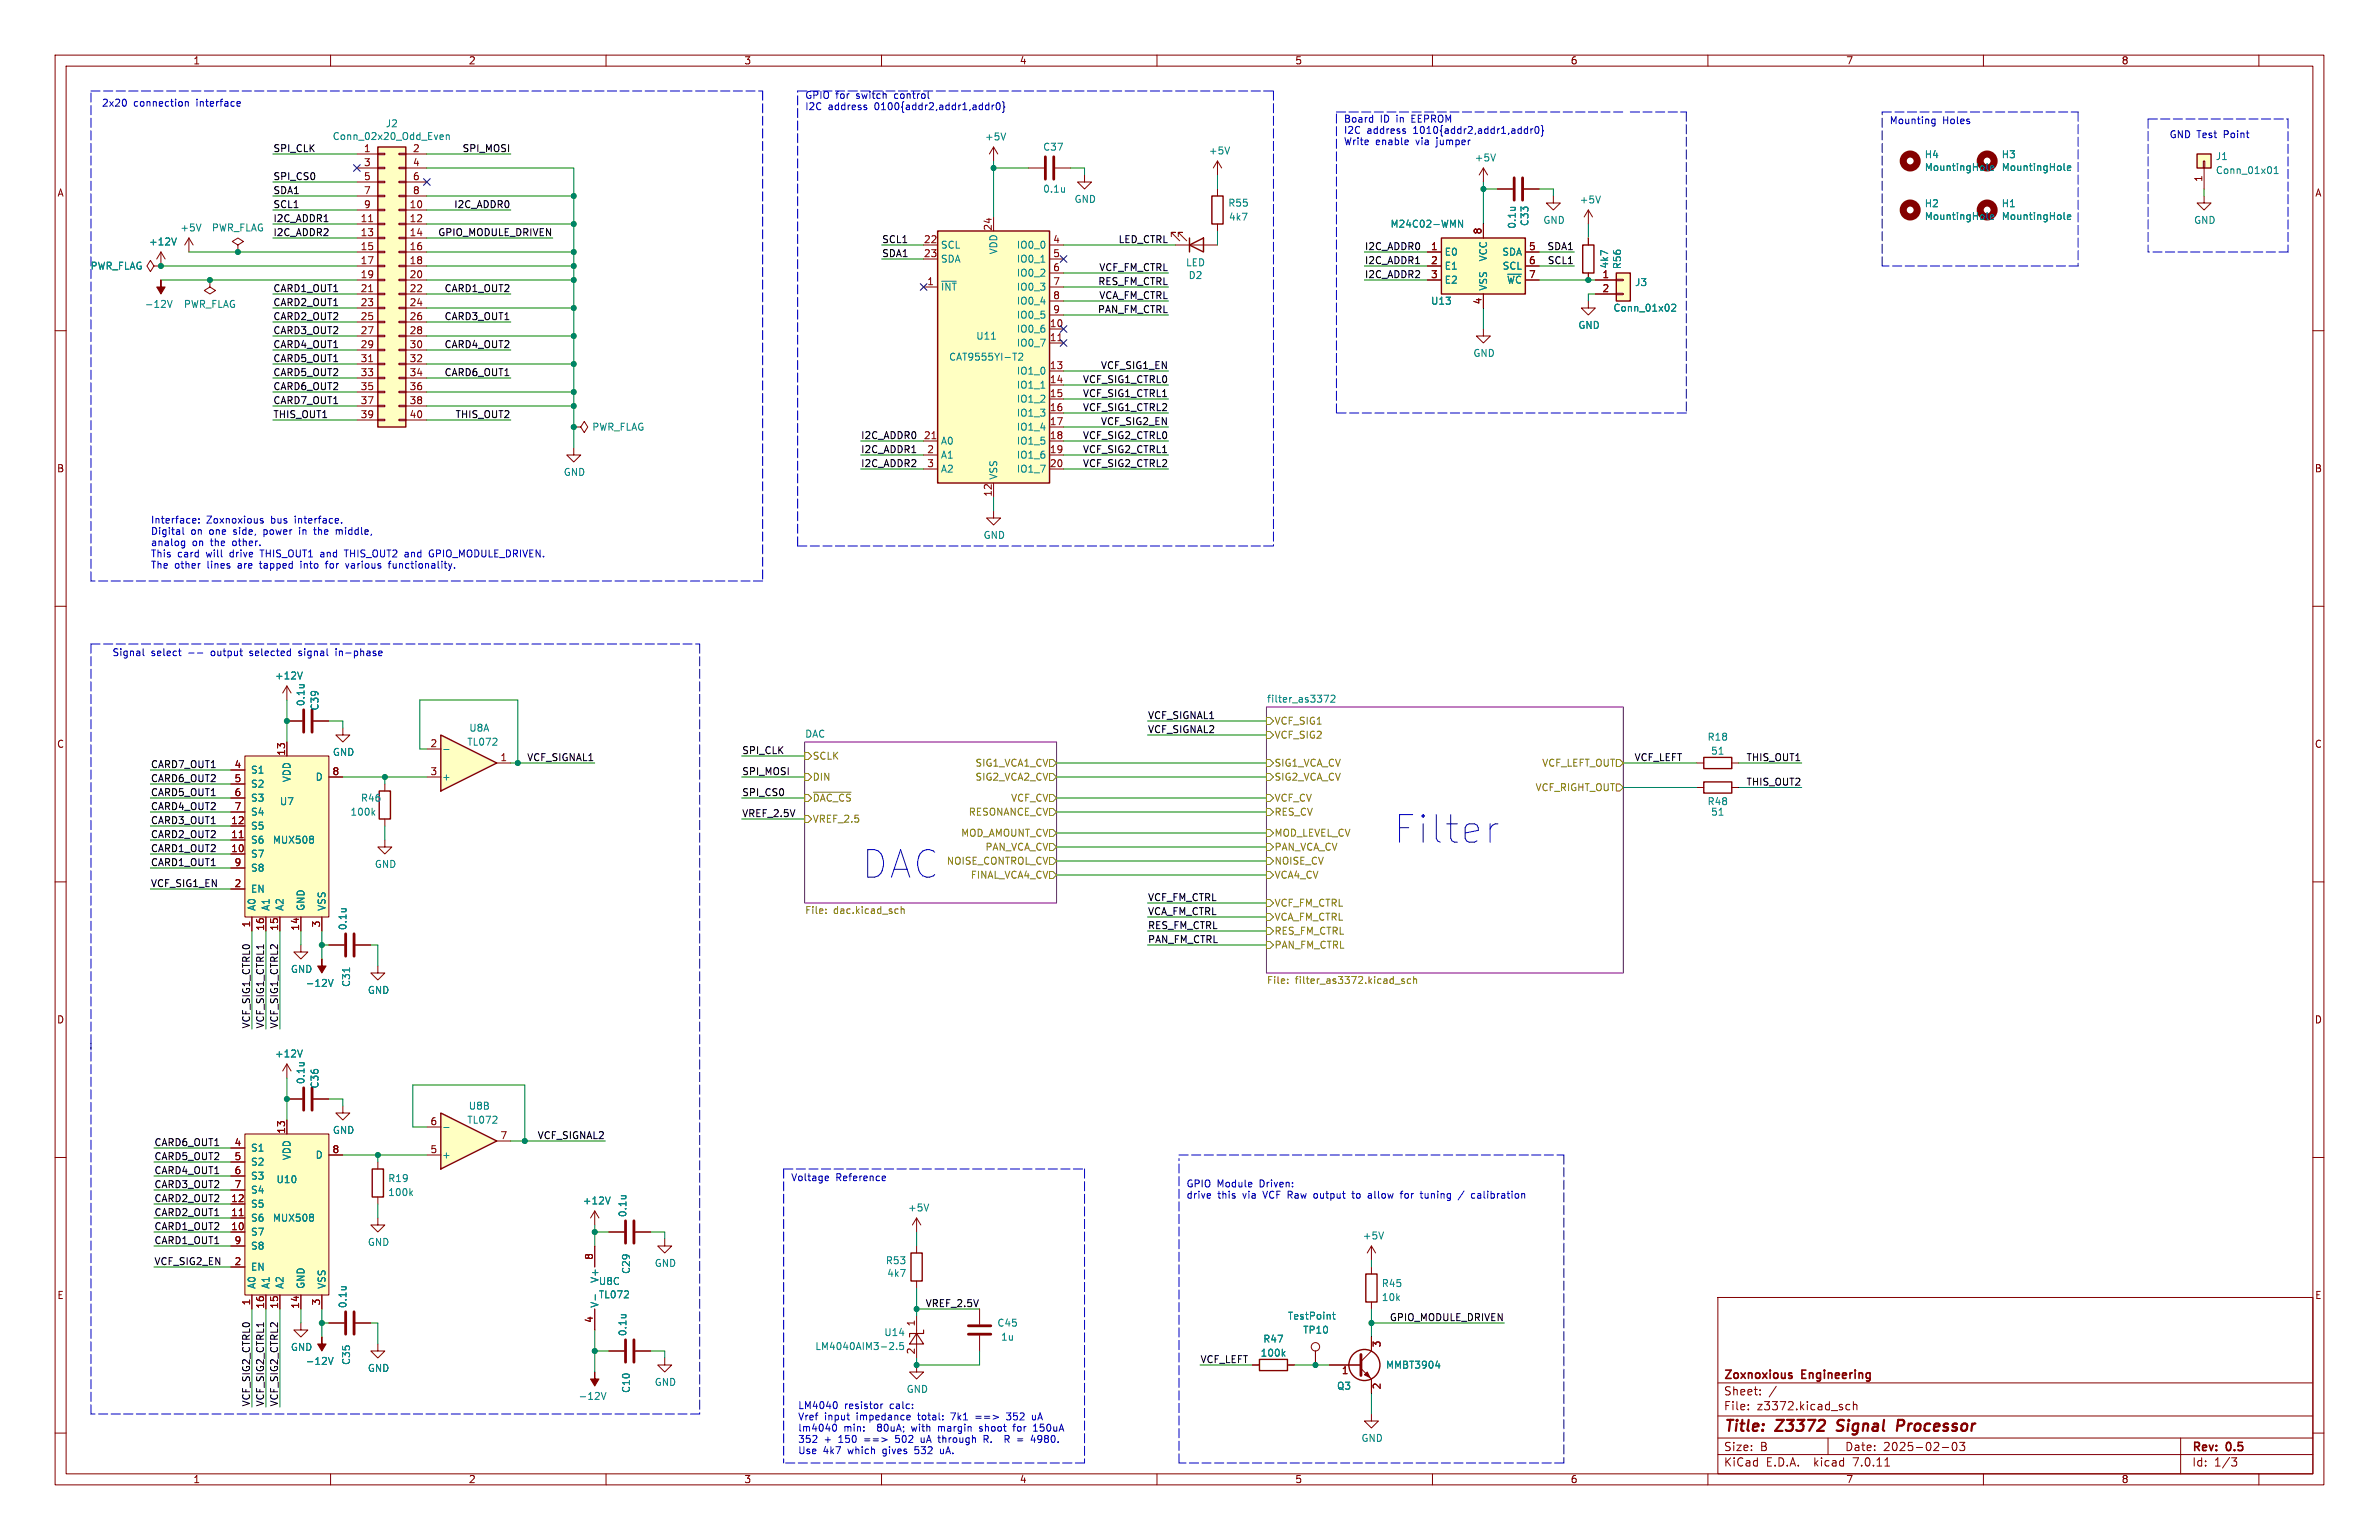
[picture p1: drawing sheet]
<svg xmlns="http://www.w3.org/2000/svg" width="432mm" height="279mm" viewBox="0 0 432 279" stroke-linecap="round" stroke-linejoin="round" font-family="sans-serif">
<defs><g id="words">
<g font-size="7" fill="#0000c2">
<text x="252.7" y="153.4">Filter</text>
<text x="156.2" y="159.8">DAC</text>
</g>
<g font-size="2.8" fill="#840000">
<text x="312.8" y="260.3">Title:</text>
<text x="322.5" y="260.3">Z3372</text>
<text x="334.3" y="260.3">Signal</text>
<text x="346" y="260.3">Processor</text>
</g>
<g font-size="2.1" fill="#840000">
<text x="312.8" y="250.6">Zoxnoxious</text>
<text x="327.1" y="250.6">Engineering</text>
<text x="312.8" y="256.1">File:</text>
<text x="312.8" y="253.4">Sheet:</text>
<text x="318.9" y="256.1">z3372.kicad_sch</text>
<text x="312.8" y="263.5">Size:</text>
<text x="319.5" y="263.5">B</text>
<text x="334.8" y="263.5">Date:</text>
<text x="341.8" y="263.5">2025-02-03</text>
<text x="397.8" y="263.7">Rev:</text>
<text x="404.2" y="263.7">0.5</text>
<text x="312.8" y="266.3">KiCad</text>
<text x="320.5" y="266.3">E.D.A.</text>
<text x="329.4" y="266.3">kicad</text>
<text x="336.6" y="266.3">7.0.11</text>
<text x="397.8" y="266.3">Id:</text>
<text x="401.9" y="266.3">1/3</text>
</g>
<g font-size="1.8" fill="#840000">
<text x="35" y="11.9">1</text>
<text x="85" y="11.9">2</text>
<text x="135" y="11.9">3</text>
<text x="185" y="11.9">4</text>
<text x="235" y="11.9">5</text>
<text x="285" y="11.9">6</text>
<text x="335" y="11.9">7</text>
<text x="385" y="11.9">8</text>
<text x="66" y="27.7">1</text>
<text x="74.9" y="27.7">2</text>
<text x="10.3" y="35.9">A</text>
<text x="66" y="30.2">3</text>
<text x="66" y="32.8">5</text>
<text x="66" y="35.3">7</text>
<text x="74.9" y="30.2">4</text>
<text x="74.9" y="32.8">6</text>
<text x="74.9" y="35.3">8</text>
<text x="399.8" y="33.1" transform="rotate(-90 399.8 33.1)">1</text>
<text x="420.1" y="35.9">A</text>
<text x="65.4" y="40.4">11</text>
<text x="66" y="37.8">9</text>
<text x="74.3" y="37.8">10</text>
<text x="74.3" y="40.4">12</text>
<text x="180.1" y="42" transform="rotate(-90 180.1 42)">24</text>
<text x="65.4" y="42.9">13</text>
<text x="65.4" y="45.5">15</text>
<text x="74.3" y="42.9">14</text>
<text x="74.3" y="45.5">16</text>
<text x="167.6" y="44.2">22</text>
<text x="167.6" y="46.7">23</text>
<text x="191.1" y="44.2">4</text>
<text x="191.1" y="46.7">5</text>
<text x="259.6" y="45.5">1</text>
<text x="269" y="42.6" transform="rotate(-90 269 42.6)">8</text>
<text x="277.4" y="45.5">5</text>
<text x="65.4" y="48">17</text>
<text x="65.4" y="50.5">19</text>
<text x="65.4" y="53.1">21</text>
<text x="74.3" y="48">18</text>
<text x="74.3" y="50.5">20</text>
<text x="74.3" y="53.1">22</text>
<text x="168.2" y="51.8">1</text>
<text x="191.1" y="49.3">6</text>
<text x="191.1" y="51.8">7</text>
<text x="259.6" y="48">2</text>
<text x="259.6" y="50.5">3</text>
<text x="277.4" y="48">6</text>
<text x="277.4" y="50.5">7</text>
<text x="290.8" y="50.5">1</text>
<text x="290.8" y="53.1">2</text>
<text x="65.4" y="55.6">23</text>
<text x="65.4" y="58.2">25</text>
<text x="74.3" y="55.6">24</text>
<text x="74.3" y="58.2">26</text>
<text x="190.5" y="59.4">10</text>
<text x="191.1" y="54.4">8</text>
<text x="191.1" y="56.9">9</text>
<text x="269" y="55.3" transform="rotate(-90 269 55.3)">4</text>
<text x="65.4" y="60.7">27</text>
<text x="65.4" y="63.2">29</text>
<text x="65.4" y="65.8">31</text>
<text x="74.3" y="60.7">28</text>
<text x="74.3" y="63.2">30</text>
<text x="74.3" y="65.8">32</text>
<text x="190.5" y="62">11</text>
<text x="65.4" y="68.3">33</text>
<text x="65.4" y="70.9">35</text>
<text x="74.3" y="68.3">34</text>
<text x="74.3" y="70.9">36</text>
<text x="190.5" y="67.1">13</text>
<text x="190.5" y="69.6">14</text>
<text x="65.4" y="73.4">37</text>
<text x="65.4" y="75.9">39</text>
<text x="74.3" y="73.4">38</text>
<text x="74.3" y="75.9">40</text>
<text x="190.5" y="72.1">15</text>
<text x="190.5" y="74.7">16</text>
<text x="190.5" y="77.2">17</text>
<text x="167.6" y="79.8">21</text>
<text x="168.2" y="82.3">2</text>
<text x="190.5" y="79.8">18</text>
<text x="190.5" y="82.3">19</text>
<text x="10.3" y="85.9">B</text>
<text x="168.2" y="84.8">3</text>
<text x="190.5" y="84.8">20</text>
<text x="420.1" y="85.9">B</text>
<text x="180.1" y="90.2" transform="rotate(-90 180.1 90.2)">12</text>
<text x="10.3" y="135.9">C</text>
<text x="51.8" y="137.2" transform="rotate(-90 51.8 137.2)">13</text>
<text x="78" y="135.6">2</text>
<text x="420.1" y="135.9">C</text>
<text x="42.5" y="139.4">4</text>
<text x="42.5" y="142">5</text>
<text x="60.3" y="140.7">8</text>
<text x="78" y="140.7">3</text>
<text x="90.7" y="138.2">1</text>
<text x="41.9" y="149.6">12</text>
<text x="42.5" y="144.5">6</text>
<text x="42.5" y="147.1">7</text>
<text x="41.9" y="154.7">10</text>
<text x="41.9" y="152.1">11</text>
<text x="42.5" y="161">2</text>
<text x="42.5" y="157.2">9</text>
<text x="45.5" y="168.3" transform="rotate(-90 45.5 168.3)">1</text>
<text x="48" y="169" transform="rotate(-90 48 169)">16</text>
<text x="50.5" y="169" transform="rotate(-90 50.5 169)">15</text>
<text x="54.4" y="169" transform="rotate(-90 54.4 169)">14</text>
<text x="58.2" y="168.3" transform="rotate(-90 58.2 168.3)">3</text>
<text x="10.3" y="185.9">D</text>
<text x="420.1" y="185.9">D</text>
<text x="42.5" y="208">4</text>
<text x="51.8" y="205.8" transform="rotate(-90 51.8 205.8)">13</text>
<text x="60.3" y="209.3">8</text>
<text x="78" y="209.3">5</text>
<text x="78" y="204.2">6</text>
<text x="90.7" y="206.8">7</text>
<text x="42.5" y="210.6">5</text>
<text x="42.5" y="213.1">6</text>
<text x="42.5" y="215.6">7</text>
<text x="41.9" y="220.7">11</text>
<text x="41.9" y="218.2">12</text>
<text x="41.9" y="223.3">10</text>
<text x="42.5" y="225.8">9</text>
<text x="42.5" y="229.6">2</text>
<text x="107.7" y="228.7" transform="rotate(-90 107.7 228.7)">8</text>
<text x="10.3" y="235.9">E</text>
<text x="45.5" y="236.9" transform="rotate(-90 45.5 236.9)">1</text>
<text x="48" y="237.5" transform="rotate(-90 48 237.5)">16</text>
<text x="50.5" y="237.5" transform="rotate(-90 50.5 237.5)">15</text>
<text x="54.4" y="237.5" transform="rotate(-90 54.4 237.5)">14</text>
<text x="58.2" y="236.9" transform="rotate(-90 58.2 236.9)">3</text>
<text x="420.1" y="235.9">E</text>
<text x="107.7" y="240.1" transform="rotate(-90 107.7 240.1)">4</text>
<text x="166.1" y="245.8" transform="rotate(-90 166.1 245.8)">2</text>
<text x="166.1" y="240.7" transform="rotate(-90 166.1 240.7)">1</text>
<text x="250.9" y="244.5" transform="rotate(-90 250.9 244.5)">3</text>
<text x="243.5" y="249.6">1</text>
<text x="250.9" y="252.2" transform="rotate(-90 250.9 252.2)">2</text>
<text x="35" y="269.3">1</text>
<text x="85" y="269.3">2</text>
<text x="135" y="269.3">3</text>
<text x="185" y="269.3">4</text>
<text x="235" y="269.3">5</text>
<text x="285" y="269.3">6</text>
<text x="335" y="269.3">7</text>
<text x="385" y="269.3">8</text>
</g>
<g font-size="1.8" fill="#0000c2">
<text x="18.4" y="19.4">2x20</text>
<text x="24.2" y="19.4">connection</text>
<text x="35.8" y="19.4">interface</text>
<text x="146" y="18">GPIO for</text>
<text x="146" y="20.1">I2C</text>
<text x="150.3" y="20.1">address</text>
<text x="155.5" y="18">switch</text>
<text x="158.9" y="20.1">0100{addr2,addr1,addr0}</text>
<text x="162.6" y="18">control</text>
<text x="243.8" y="22.3">Board</text>
<text x="250.5" y="22.3">ID</text>
<text x="253.6" y="22.3">in</text>
<text x="256.5" y="22.3">EEPROM</text>
<text x="342.9" y="22.6">Mounting</text>
<text x="352.6" y="22.6">Holes</text>
<text x="243.8" y="24.4">I2C</text>
<text x="243.8" y="26.4">Write</text>
<text x="248.1" y="24.4">address</text>
<text x="249.7" y="26.4">enable</text>
<text x="256.6" y="24.4">1010{addr2,addr1,addr0}</text>
<text x="257.1" y="26.4">via</text>
<text x="261" y="26.4">jumper</text>
<text x="393.7" y="25.2">GND Test</text>
<text x="403.7" y="25.2">Point</text>
<text x="27.3" y="95.1">Interface:</text>
<text x="37.5" y="95.1">Zoxnoxious</text>
<text x="49.3" y="95.1">bus</text>
<text x="53.8" y="95.1">interface.</text>
<text x="27.3" y="97.1">Digital</text>
<text x="27.3" y="99.2">analog</text>
<text x="27.3" y="101.2">This</text>
<text x="32.2" y="101.2">card</text>
<text x="34.6" y="97.1">on</text>
<text x="34.9" y="99.2">on</text>
<text x="37.6" y="101.2">will</text>
<text x="38.1" y="97.1">one</text>
<text x="38.4" y="99.2">the</text>
<text x="42" y="101.2">drive</text>
<text x="42.5" y="99.2">other.</text>
<text x="42.7" y="97.1">side,</text>
<text x="47.8" y="101.2">THIS_OUT1</text>
<text x="48.3" y="97.1">power</text>
<text x="55" y="97.1">in</text>
<text x="57.9" y="97.1">the</text>
<text x="58.9" y="101.2">and</text>
<text x="62" y="97.1">middle,</text>
<text x="63.5" y="101.2">THIS_OUT2</text>
<text x="74.6" y="101.2">and</text>
<text x="79.2" y="101.2">GPIO_MODULE_DRIVEN.</text>
<text x="27.3" y="103.3">The</text>
<text x="31.7" y="103.3">other</text>
<text x="37.8" y="103.3">lines</text>
<text x="43.5" y="103.3">are</text>
<text x="47.7" y="103.3">tapped</text>
<text x="55.2" y="103.3">into</text>
<text x="60" y="103.3">for</text>
<text x="63.9" y="103.3">various</text>
<text x="71.9" y="103.3">functionality.</text>
<text x="20.3" y="119.1">Signal</text>
<text x="27.4" y="119.1">select</text>
<text x="38.6" y="119.1">output</text>
<text x="45.8" y="119.1">selected</text>
<text x="54.9" y="119.1">signal</text>
<text x="61.8" y="119.1">in-phase</text>
<text x="143.5" y="214.4">Voltage</text>
<text x="151.7" y="214.4">Reference</text>
<text x="215.3" y="215.5">GPIO Module</text>
<text x="228.7" y="215.5">Driven:</text>
<text x="215.3" y="217.6">drive</text>
<text x="221" y="217.6">this</text>
<text x="225.7" y="217.6">via</text>
<text x="229.6" y="217.6">VCF Raw</text>
<text x="239.1" y="217.6">output</text>
<text x="246.4" y="217.6">to</text>
<text x="249.4" y="217.6">allow</text>
<text x="255.5" y="217.6">for</text>
<text x="259.4" y="217.6">tuning</text>
<text x="266.5" y="217.6">/</text>
<text x="269" y="217.6">calibration</text>
<text x="144.8" y="255.7">LM4040</text>
<text x="144.8" y="257.8">Vref</text>
<text x="149.6" y="257.8">input</text>
<text x="153.3" y="255.7">resistor</text>
<text x="155.6" y="257.8">impedance</text>
<text x="161.6" y="255.7">calc:</text>
<text x="166.9" y="257.8">total:</text>
<text x="173.1" y="257.8">7k1</text>
<text x="177.7" y="257.8">==&gt;</text>
<text x="183.6" y="257.8">352</text>
<text x="188.4" y="257.8">uA</text>
<text x="144.8" y="259.8">lm4040</text>
<text x="144.8" y="261.9">352</text>
<text x="144.8" y="263.9">Use</text>
<text x="149.4" y="263.9">4k7</text>
<text x="149.6" y="261.9">+</text>
<text x="152.3" y="261.9">150</text>
<text x="153.1" y="259.8">min:</text>
<text x="154" y="263.9">which</text>
<text x="157.1" y="261.9">==&gt;</text>
<text x="159.5" y="259.8">80uA;</text>
<text x="160.5" y="263.9">gives</text>
<text x="163" y="261.9">502</text>
<text x="166" y="259.8">with</text>
<text x="166.5" y="263.9">532</text>
<text x="167.8" y="261.9">uA</text>
<text x="171" y="259.8">margin</text>
<text x="171.2" y="261.9">through</text>
<text x="171.3" y="263.9">uA.</text>
<text x="178.7" y="259.8">shoot</text>
<text x="179.6" y="261.9">R.</text>
<text x="183.9" y="261.9">R =</text>
<text x="185" y="259.8">for</text>
<text x="188.9" y="259.8">150uA</text>
<text x="189" y="261.9">4980.</text>
</g>
<g font-size="1.8" fill="#008484">
<text x="69.9" y="23.3">J2</text>
<text x="60.3" y="25.6">Conn_02x20_Odd_Even</text>
<text x="178.7" y="25.7">+5V</text>
<text x="189.2" y="27.5">C37</text>
<text x="219.3" y="28.2">+5V</text>
<text x="267.6" y="29.5">+5V</text>
<text x="349.3" y="28.9">H4</text>
<text x="363.2" y="28.9">H3</text>
<text x="402.1" y="29.2">J1</text>
<text x="189.2" y="35.2">0.1u</text>
<text x="349.3" y="31.2">MountingHole</text>
<text x="363.2" y="31.2">MountingHole</text>
<text x="402.1" y="31.8">Conn_01x01</text>
<text x="194.9" y="37">GND</text>
<text x="222.8" y="37.7">R55</text>
<text x="223" y="40.2">4k7</text>
<text x="252.3" y="41.5">M24C02-WMN</text>
<text x="275.3" y="41.6" transform="rotate(-90 275.3 41.6)">0.1u</text>
<text x="277.6" y="41.1" transform="rotate(-90 277.6 41.1)">C33</text>
<text x="280" y="40.8">GND</text>
<text x="286.6" y="37.1">+5V</text>
<text x="349.3" y="37.8">H2</text>
<text x="349.3" y="40.1">MountingHole</text>
<text x="363.2" y="37.8">H1</text>
<text x="363.2" y="40.1">MountingHole</text>
<text x="398.1" y="40.8">GND</text>
<text x="26.9" y="44.7">+12V</text>
<text x="32.6" y="42.2">+5V</text>
<text x="38.4" y="42.2">PWR_FLAG</text>
<text x="170.7" y="45.3">SCL</text>
<text x="170.7" y="47.9">SDA</text>
<text x="181.2" y="46.2" transform="rotate(-90 181.2 46.2)">VDD</text>
<text x="184.5" y="45.3">IO0_0</text>
<text x="184.5" y="47.9">IO0_1</text>
<text x="262.1" y="46.6">E0</text>
<text x="270.1" y="47.5" transform="rotate(-90 270.1 47.5)">VCC</text>
<text x="272.6" y="46.6">SDA</text>
<text x="16.3" y="49.1">PWR_FLAG</text>
<text x="170.7" y="52.9">~{INT}</text>
<text x="184.5" y="50.4">IO0_2</text>
<text x="184.5" y="52.9">IO0_3</text>
<text x="215.2" y="48.5">LED</text>
<text x="215.7" y="50.8">D2</text>
<text x="262.1" y="49.1">E1</text>
<text x="262.1" y="51.7">E2</text>
<text x="270.1" y="52.8" transform="rotate(-90 270.1 52.8)">VSS</text>
<text x="272.6" y="49.1">SCL</text>
<text x="273.4" y="51.7">~{WC}</text>
<text x="292.1" y="48.8" transform="rotate(-90 292.1 48.8)">4k7</text>
<text x="294.4" y="48.9" transform="rotate(-90 294.4 48.9)">R56</text>
<text x="296.7" y="52.1">J3</text>
<text x="26.2" y="56.1">-12V</text>
<text x="33.3" y="56.1">PWR_FLAG</text>
<text x="184.5" y="55.5">IO0_4</text>
<text x="184.5" y="58">IO0_5</text>
<text x="259.6" y="55.5">U13</text>
<text x="286.4" y="59.9">GND</text>
<text x="292.7" y="56.7">Conn_01x02</text>
<text x="172.2" y="65.6">CAT9555YI-T2</text>
<text x="177.1" y="61.8">U11</text>
<text x="184.5" y="60.6">IO0_6</text>
<text x="184.5" y="63.1">IO0_7</text>
<text x="267.3" y="64.9">GND</text>
<text x="184.5" y="68.2">IO1_0</text>
<text x="184.5" y="70.7">IO1_1</text>
<text x="184.5" y="73.3">IO1_2</text>
<text x="184.5" y="75.8">IO1_3</text>
<text x="107.4" y="78.3">PWR_FLAG</text>
<text x="170.7" y="83.4">A1</text>
<text x="170.7" y="80.9">A0</text>
<text x="184.5" y="78.3">IO1_4</text>
<text x="184.5" y="80.9">IO1_5</text>
<text x="184.5" y="83.4">IO1_6</text>
<text x="102.2" y="86.5">GND</text>
<text x="170.7" y="86">A2</text>
<text x="181.2" y="87.1" transform="rotate(-90 181.2 87.1)">VSS</text>
<text x="184.5" y="86">IO1_7</text>
<text x="178.4" y="98">GND</text>
<text x="49.8" y="123.5">+12V</text>
<text x="55.5" y="128.2" transform="rotate(-90 55.5 128.2)">0.1u</text>
<text x="58" y="129" transform="rotate(-90 58 129)">C39</text>
<text x="229.9" y="127.6">filter_as3372</text>
<text x="60.3" y="137.3">GND</text>
<text x="84.7" y="135.5">TL072</text>
<text x="85.1" y="132.9">U8A</text>
<text x="146" y="133.9">DAC</text>
<text x="309.8" y="134.6">R18</text>
<text x="310.5" y="137.1">51</text>
<text x="45.5" y="140.6">S1</text>
<text x="45.5" y="143.1">S2</text>
<text x="52.9" y="142" transform="rotate(-90 52.9 142)">VDD</text>
<text x="57.2" y="141.8">D</text>
<text x="80.1" y="141.8">+</text>
<text x="45.5" y="145.6">S3</text>
<text x="45.5" y="148.2">S4</text>
<text x="50.7" y="146.3">U7</text>
<text x="63.5" y="148.2">100k</text>
<text x="65.4" y="145.6">R46</text>
<text x="309.8" y="146.3">R48</text>
<text x="310.5" y="148.2">51</text>
<text x="45.5" y="155.8">S7</text>
<text x="45.5" y="153.3">S6</text>
<text x="45.5" y="150.7">S5</text>
<text x="49.4" y="153.3">MUX508</text>
<text x="45.5" y="158.3">S8</text>
<text x="67.9" y="157.7">GND</text>
<text x="45.5" y="162.2">EN</text>
<text x="46.6" y="165.4" transform="rotate(-90 46.6 165.4)">A0</text>
<text x="49.1" y="165.4" transform="rotate(-90 49.1 165.4)">A1</text>
<text x="51.7" y="165.4" transform="rotate(-90 51.7 165.4)">A2</text>
<text x="55.5" y="165.4" transform="rotate(-90 55.5 165.4)">GND</text>
<text x="59.3" y="165.4" transform="rotate(-90 59.3 165.4)">VSS</text>
<text x="63.1" y="168.9" transform="rotate(-90 63.1 168.9)">0.1u</text>
<text x="52.7" y="176.7">GND</text>
<text x="55.4" y="179.2">-12V</text>
<text x="63.7" y="179.2" transform="rotate(-90 63.7 179.2)">C31</text>
<text x="66.7" y="180.5">GND</text>
<text x="49.8" y="192">+12V</text>
<text x="55.5" y="196.8" transform="rotate(-90 55.5 196.8)">0.1u</text>
<text x="58" y="197.6" transform="rotate(-90 58 197.6)">C36</text>
<text x="85" y="201.5">U8B</text>
<text x="45.5" y="209.1">S1</text>
<text x="60.3" y="205.9">GND</text>
<text x="84.7" y="204.1">TL072</text>
<text x="45.5" y="211.7">S2</text>
<text x="45.5" y="214.2">S3</text>
<text x="50.1" y="214.9">U10</text>
<text x="52.9" y="210.6" transform="rotate(-90 52.9 210.6)">VDD</text>
<text x="57.2" y="210.4">D</text>
<text x="70.4" y="214.7">R19</text>
<text x="80.1" y="210.4">+</text>
<text x="45.5" y="221.8">S6</text>
<text x="45.5" y="219.3">S5</text>
<text x="45.5" y="216.8">S4</text>
<text x="49.4" y="221.8">MUX508</text>
<text x="70.4" y="217.2">100k</text>
<text x="105.7" y="218.7">+12V</text>
<text x="113.9" y="220.9" transform="rotate(-90 113.9 220.9)">0.1u</text>
<text x="164.7" y="220">+5V</text>
<text x="45.5" y="224.4">S7</text>
<text x="45.5" y="226.9">S8</text>
<text x="66.7" y="226.2">GND</text>
<text x="247.3" y="225.1">+5V</text>
<text x="45.5" y="230.7">EN</text>
<text x="46.6" y="233.9" transform="rotate(-90 46.6 233.9)">A0</text>
<text x="49.1" y="233.9" transform="rotate(-90 49.1 233.9)">A1</text>
<text x="51.7" y="233.9" transform="rotate(-90 51.7 233.9)">A2</text>
<text x="55.5" y="233.9" transform="rotate(-90 55.5 233.9)">GND</text>
<text x="59.3" y="233.9" transform="rotate(-90 59.3 233.9)">VSS</text>
<text x="108.6" y="233.3">U8C</text>
<text x="108.8" y="232.9" transform="rotate(-90 108.8 232.9)">V+</text>
<text x="114.5" y="231.2" transform="rotate(-90 114.5 231.2)">C29</text>
<text x="118.7" y="230">GND</text>
<text x="160.7" y="229.6">R53</text>
<text x="160.9" y="231.9">4k7</text>
<text x="250.7" y="233.7">R45</text>
<text x="63.1" y="237.4" transform="rotate(-90 63.1 237.4)">0.1u</text>
<text x="108.6" y="235.8">TL072</text>
<text x="108.8" y="237.4" transform="rotate(-90 108.8 237.4)">V-</text>
<text x="233.6" y="239.6">TestPoint</text>
<text x="250.7" y="236.2">10k</text>
<text x="52.7" y="245.3">GND</text>
<text x="113.9" y="242.5" transform="rotate(-90 113.9 242.5)">0.1u</text>
<text x="147.9" y="245.1">LM4040AIM3-2.5</text>
<text x="160.4" y="242.6">U14</text>
<text x="180.9" y="240.9">C45</text>
<text x="181.6" y="243.4">1u</text>
<text x="229.2" y="243.8">R47</text>
<text x="236.4" y="242.2">TP10</text>
<text x="55.4" y="247.8">-12V</text>
<text x="63.7" y="247.7" transform="rotate(-90 63.7 247.7)">C35</text>
<text x="66.7" y="249.1">GND</text>
<text x="118.7" y="251.6">GND</text>
<text x="228.7" y="246.3">100k</text>
<text x="251.5" y="248.5">MMBT3904</text>
<text x="104.9" y="254.2">-12V</text>
<text x="114.5" y="252.8" transform="rotate(-90 114.5 252.8)">C10</text>
<text x="164.5" y="252.9">GND</text>
<text x="242.6" y="252.3">Q3</text>
<text x="247" y="261.8">GND</text>
</g>
<g font-size="1.8">
<text x="49.5" y="27.7">SPI_CLK</text>
<text x="83.9" y="27.7">SPI_MOSI</text>
<text x="49.5" y="35.3">SDA1</text>
<text x="49.5" y="32.8">SPI_CS0</text>
<text x="49.5" y="37.8">SCL1</text>
<text x="49.5" y="40.4">I2C_ADDR1</text>
<text x="82.3" y="37.8">I2C_ADDR0</text>
<text x="49.5" y="42.9">I2C_ADDR2</text>
<text x="79.4" y="42.9">GPIO_MODULE_DRIVEN</text>
<text x="160" y="46.7">SDA1</text>
<text x="160" y="44.2">SCL1</text>
<text x="202.9" y="44.2">LED_CTRL</text>
<text x="247.6" y="45.5">I2C_ADDR0</text>
<text x="247.6" y="48">I2C_ADDR1</text>
<text x="280.8" y="45.5">SDA1</text>
<text x="280.8" y="48">SCL1</text>
<text x="49.5" y="53.1">CARD1_OUT1</text>
<text x="80.6" y="53.1">CARD1_OUT2</text>
<text x="199.2" y="51.8">RES_FM_CTRL</text>
<text x="199.4" y="49.3">VCF_FM_CTRL</text>
<text x="247.6" y="50.5">I2C_ADDR2</text>
<text x="49.5" y="55.6">CARD2_OUT1</text>
<text x="49.5" y="58.2">CARD2_OUT2</text>
<text x="80.6" y="58.2">CARD3_OUT1</text>
<text x="199.2" y="56.9">PAN_FM_CTRL</text>
<text x="199.4" y="54.3">VCA_FM_CTRL</text>
<text x="49.5" y="63.2">CARD4_OUT1</text>
<text x="49.5" y="60.7">CARD3_OUT2</text>
<text x="49.5" y="65.8">CARD5_OUT1</text>
<text x="80.6" y="63.2">CARD4_OUT2</text>
<text x="49.5" y="70.9">CARD6_OUT2</text>
<text x="49.5" y="68.3">CARD5_OUT2</text>
<text x="80.6" y="68.3">CARD6_OUT1</text>
<text x="196.5" y="69.6">VCF_SIG1_CTRL0</text>
<text x="199.7" y="67">VCF_SIG1_EN</text>
<text x="49.5" y="73.4">CARD7_OUT1</text>
<text x="49.5" y="75.9">THIS_OUT1</text>
<text x="82.6" y="75.9">THIS_OUT2</text>
<text x="196.5" y="72.1">VCF_SIG1_CTRL1</text>
<text x="196.5" y="74.7">VCF_SIG1_CTRL2</text>
<text x="199.7" y="77.2">VCF_SIG2_EN</text>
<text x="156.2" y="82.3">I2C_ADDR1</text>
<text x="156.2" y="79.7">I2C_ADDR0</text>
<text x="196.5" y="82.3">VCF_SIG2_CTRL1</text>
<text x="196.5" y="79.7">VCF_SIG2_CTRL0</text>
<text x="156.2" y="84.8">I2C_ADDR2</text>
<text x="196.5" y="84.8">VCF_SIG2_CTRL2</text>
<text x="208.3" y="130.5">VCF_SIGNAL1</text>
<text x="134.6" y="136.9">SPI_CLK</text>
<text x="208.3" y="133.1">VCF_SIGNAL2</text>
<text x="27.3" y="142">CARD6_OUT2</text>
<text x="27.3" y="139.4">CARD7_OUT1</text>
<text x="95.6" y="138.2">VCF_SIGNAL1</text>
<text x="134.6" y="140.7">SPI_MOSI</text>
<text x="296.6" y="138.2">VCF_LEFT</text>
<text x="316.9" y="142.6">THIS_OUT2</text>
<text x="316.9" y="138.2">THIS_OUT1</text>
<text x="27.3" y="149.6">CARD3_OUT1</text>
<text x="27.3" y="147.1">CARD4_OUT2</text>
<text x="27.3" y="144.5">CARD5_OUT1</text>
<text x="134.6" y="144.5">SPI_CS0</text>
<text x="134.6" y="148.3">VREF_2.5V</text>
<text x="27.3" y="152.1">CARD2_OUT2</text>
<text x="27.3" y="154.7">CARD1_OUT2</text>
<text x="27.3" y="157.2">CARD1_OUT1</text>
<text x="27.3" y="161">VCF_SIG1_EN</text>
<text x="208.3" y="166.1">VCA_FM_CTRL</text>
<text x="208.3" y="163.6">VCF_FM_CTRL</text>
<text x="208.3" y="171.2">PAN_FM_CTRL</text>
<text x="208.3" y="168.6">RES_FM_CTRL</text>
<text x="45.5" y="186.7" transform="rotate(-90 45.5 186.7)">VCF_SIG1_CTRL0</text>
<text x="48" y="186.7" transform="rotate(-90 48 186.7)">VCF_SIG1_CTRL1</text>
<text x="50.5" y="186.7" transform="rotate(-90 50.5 186.7)">VCF_SIG1_CTRL2</text>
<text x="27.9" y="208">CARD6_OUT1</text>
<text x="97.5" y="206.7">VCF_SIGNAL2</text>
<text x="27.9" y="210.6">CARD5_OUT2</text>
<text x="27.9" y="213.1">CARD4_OUT1</text>
<text x="27.9" y="215.6">CARD3_OUT2</text>
<text x="27.9" y="218.2">CARD2_OUT2</text>
<text x="27.9" y="220.7">CARD2_OUT1</text>
<text x="27.9" y="225.8">CARD1_OUT1</text>
<text x="27.9" y="223.3">CARD1_OUT2</text>
<text x="27.9" y="229.6">VCF_SIG2_EN</text>
<text x="167.9" y="237.2">VREF_2.5V</text>
<text x="252.2" y="239.8">GPIO_MODULE_DRIVEN</text>
<text x="217.8" y="247.4">VCF_LEFT</text>
<text x="45.5" y="255.3" transform="rotate(-90 45.5 255.3)">VCF_SIG2_CTRL0</text>
<text x="48" y="255.3" transform="rotate(-90 48 255.3)">VCF_SIG2_CTRL1</text>
<text x="50.5" y="255.3" transform="rotate(-90 50.5 255.3)">VCF_SIG2_CTRL2</text>
</g>
<g font-size="1.8" fill="#848400">
<text x="231.2" y="131.7">VCF_SIG1</text>
<text x="231.2" y="134.2">VCF_SIG2</text>
<text x="147.4" y="141.8">DIN</text>
<text x="147.4" y="138">SCLK</text>
<text x="177" y="141.8">SIG2_VCA2_CV</text>
<text x="177" y="139.3">SIG1_VCA1_CV</text>
<text x="231.2" y="139.3">SIG1_VCA_CV</text>
<text x="231.2" y="141.8">SIG2_VCA_CV</text>
<text x="278.6" y="143.7">VCF_RIGHT_OUT</text>
<text x="279.8" y="139.3">VCF_LEFT_OUT</text>
<text x="147.4" y="145.6">~{DAC_CS}</text>
<text x="147.4" y="149.5">VREF_2.5</text>
<text x="175.7" y="148.2">RESONANCE_CV</text>
<text x="183.4" y="145.6">VCF_CV</text>
<text x="231.2" y="148.2">RES_CV</text>
<text x="231.2" y="145.6">VCF_CV</text>
<text x="174.4" y="152">MOD_AMOUNT_CV</text>
<text x="178.8" y="154.5">PAN_VCA_CV</text>
<text x="231.2" y="152">MOD_LEVEL_CV</text>
<text x="231.2" y="154.5">PAN_VCA_CV</text>
<text x="171.7" y="157.1">NOISE_CONTROL_CV</text>
<text x="176.1" y="159.6">FINAL_VCA4_CV</text>
<text x="231.2" y="157.1">NOISE_CV</text>
<text x="231.2" y="159.6">VCA4_CV</text>
<text x="146" y="166.1">File:</text>
<text x="151.3" y="166.1">dac.kicad_sch</text>
<text x="231.2" y="164.7">VCF_FM_CTRL</text>
<text x="231.2" y="167.2">VCA_FM_CTRL</text>
<text x="231.2" y="169.8">RES_FM_CTRL</text>
<text x="231.2" y="172.3">PAN_FM_CTRL</text>
<text x="229.9" y="178.8">File:</text>
<text x="235.1" y="178.8">filter_as3372.kicad_sch</text>
</g>
</g></defs>
<g fill="none" stroke="#840000" stroke-width=".18">
<path d="M10 10h411.8v259.4h-411.8zM12 12h407.8v255.4h-407.8zM60 10v2M110 10v2M160 10v2M210 10v2M260 10v2M310 10v2M360 10v2M410 10v2M399.9 29.2h.3v1.3h-.3zM400 35.6v1.2h1.3l-1.3 1.3-1.2-1.3h1.2"/>
<path d="M400 30.5v3.8M10 60h2M27.9 48.3l-.6-1.1-.6 1.1 .6 1 .6-1h1.3M29.2 48.3h.1M29.2 45.7l-.8 1.3M29.2 45.7v2.6M29.2 45.7l.8 1.3M34.3 43.2l-.8 1.3M34.3 43.2v2.5M34.3 43.2l.8 1.3M419.8 60h2M10 110h2"/>
<path d="M419.8 110h2M10 160h2M419.8 160h2M10 210h2M419.8 210h2M110.5 223.5h2.8M115.3 223.5h2.8M120.6 224.8v1.3h1.3l-1.3 1.2-1.2-1.2h1.2M311.8 235.4h108v32h-108zM10 260h2M311.8 256.9h108M311.8 250.9h108"/>
<path d="M317.3 255.6v.2M317.3 254.9v.1M319.5 252.9v.2M319.5 252.2v.1M322.4 251.5l-1.3 1.9M335.8 254.9l-.5-.1-.3 .3v.4l.2 .2h.6M336.4 254.9l.2-.1 .4 .1v.9M336.4 254.3v1.5M419.8 260h2M60 267.4v2M110 267.4v2M160 267.4v2"/>
<path d="M210 267.4v2M260 267.4v2M310 267.4v2M311.8 263.9h108M311.8 260.9h108M331.8 260.9v3M342.1 266h.9M352.5 262.6h1.2M354.5 261.8l.2-.1a.8 .8 0 0 1 .5 .7 .8 .8 0 0 1-.5 .8 1 1 0 0 1-.2-1.4zM355.7 261.7h.9l-.5 .6 .4 .1v.6l-.2 .2h-.4l-.2-.2M360 267.4v2M395.8 260.9v6.5"/>
<path d="M405 264.5h1l-.5 .6 .4 .1 .1 .5-.3 .3h-.4M410 267.4v2"/>
</g>
<path d="M333.3 259.5l.3 .1M333.7 257.8l-.2 .4 .1 .2M345.3 257.6h-.8l-.2 2M345.4 258.6l-1 .1" fill="none" stroke="#840000" stroke-width=".4"/>
<path d="M325.1 249.6l.2 .2-.2 .3M325.1 249.1h.1" fill="none" stroke="#840000" stroke-width=".3"/>
<g fill="#fff" stroke="#fff" stroke-width=".18">
<path d="M229.9 128.3h64.7v48.2h-64.7z"/>
<path d="M146 134.6h45.8v29.2h-45.8z"/>
</g>
<path d="M146 134.6h45.8v29.2h-45.8zM229.9 128.3h64.7v48.2h-64.7z" fill="none" stroke="#840084" stroke-width=".18"/>
<g fill="none" stroke="#848400" stroke-width=".18">
<path d="M146 136.5h.7l.6 .7-.6 .6h-.7zM190.5 137.8h.6l.7 .6-.7 .7h-.6zM229.9 130.2h.6l.6 .6-.6 .6h-.6zM229.9 132.7h.6l.6 .7-.6 .6h-.6zM229.9 137.8h.6l.6 .6-.6 .7h-.6zM293.4 137.8h.6l.6 .6-.6 .7h-.6zM146 144.1h.7l.6 .7-.6 .6h-.7zM146 140.3h.7l.6 .7-.6 .6h-.7zM146 148h.7l.6 .6-.6 .6h-.7zM147.6 143.7h6.9M190.5 144.1h.6l.7 .7-.7 .6h-.6zM190.5 153h.6l.7 .7-.7 .6h-.6z"/>
<path d="M190.5 146.7h.6l.7 .6-.7 .7h-.6zM190.5 140.3h.6l.7 .7-.7 .6h-.6zM190.5 150.5h.6l.7 .6-.7 .7h-.6zM190.5 155.6h.6l.7 .6-.7 .6h-.6zM190.5 158.1h.6l.7 .7-.7 .6h-.6zM229.9 150.5h.6l.6 .6-.6 .7h-.6zM229.9 153h.6l.6 .7-.6 .6h-.6zM229.9 146.7h.6l.6 .6-.6 .7h-.6zM229.9 144.1h.6l.6 .7-.6 .6h-.6zM229.9 140.3h.6l.6 .7-.6 .6h-.6zM229.9 155.6h.6l.6 .6-.6 .6h-.6zM229.9 158.1h.6l.6 .7-.6 .6h-.6z"/>
<path d="M293.4 142.2h.6l.6 .7-.6 .6h-.6zM149.9 165.6v.1M149.9 165v.1M162.9 164.9l.1 .1M163 165.7h-.1M163.6 164.5v1.2M163.6 165l.1-.1 .4 .1v.7M229.9 163.2h.6l.6 .6-.6 .7h-.6zM229.9 165.7h.6l.6 .7-.6 .6h-.6zM229.9 168.3h.6l.6 .6-.6 .6h-.6zM229.9 170.8h.6l.6 .7-.6 .6h-.6zM233.7 178.3v.1"/>
<path d="M233.7 177.7v.1M253.2 178.6h1M254.9 177.7l-.3-.1-.2 .2 .1 .2 .4 .1v.3h-.5M256 177.7l-.3-.1-.3 .2 .2 .6h.4M256.6 177.7l.2-.1 .3 .1v.7M256.6 177.2v1.2"/>
</g>
<path d="M412.8 31.5h.7M412.8 30.6l.3-.4v1.3M30.4 54.5l.4 1.3 .4-1.3M32 43.2l-.4 1.2M36.5 40.6l-.4 1.3M240.3 126.1h.9l-.6 1.3M241.6 126.2l.5-.1 .2 .4-.8 .9h.8M112.8 216.9h.8M113.5 216.9v.1" fill="none" stroke="#008484" stroke-width=".18"/>
<path d="M113.5 221.5v4.1M115.1 221.5v4.1" fill="none" stroke="#840000" stroke-width=".51"/>
<path d="M29.2 50.8v1.3h.8l-.8 1.2-.8-1.2h.8z" fill="#840000" stroke="#840000" stroke-width=".18"/>
<path d="M398.8 27.9h2.5v2.6h-2.5z" fill="#ffffc2" stroke="#ffffc2" stroke-width=".18"/>
<path d="M398.8 27.9h2.5v2.6h-2.5z" fill="none" stroke="#840000" stroke-width=".25"/>
<path d="M80 201.9l10.2 5.1-10.2 5.1z" fill="#ffffc2"/>
<g fill="none" stroke="#840000" stroke-width=".25">
<path d="M68.6 26.7h5.1v50.8h-5.1zM220 35.6h2v5h-2zM170.2 41.9h20.3v45.7h-20.3zM215.9 44.5l2.5-1.3v2.5zM215.9 43.2v2.5M293.4 49.5h2.5v5.1h-2.5zM309.2 137.4h5.1v2h-5.1zM68.8 143.5h2.1v5.1h-2.1zM309.2 141.9h5.1v2h-5.1zM67.6 212.1h2v5.1h-2zM80 201.9l10.2 5.1-10.2 5.1zM165.4 227.3h2v5.1h-2z"/>
<path d="M247.9 231.1h2v5.1h-2zM228.6 246.6h5.1v2.1h-5.1z"/>
<circle cx="247.6" cy="247.6" r="2.82"/>
</g>
<g fill="none" stroke="#840000" stroke-width=".18">
<path d="M64.8 27.9h3.8M64.8 38.1h3.8M64.8 30.5h3.8M64.8 33h3.8M64.8 35.6h3.8M68.6 38h1.2v.2h-1.2zM68.6 35.4h1.2v.3h-1.2zM68.6 32.9h1.2v.2h-1.2zM68.6 30.4h1.2v.2h-1.2zM68.6 27.8h1.2v.3h-1.2zM72.4 38h1.3v.2h-1.3zM72.4 35.4h1.3v.3h-1.3z"/>
<path d="M72.4 32.9h1.3v.2h-1.3zM72.4 30.4h1.3v.2h-1.3zM72.4 27.8h1.3v.3h-1.3zM73.7 27.9h3.8M73.7 38.1h3.8M73.7 30.5h3.8M73.7 33h3.8M73.7 35.6h3.8M180.3 26.7v2.5M180.3 39.4v2.5M180.3 26.7l-.7 1.2M180.3 26.7l.8 1.2"/>
<path d="M186.7 30.5h2.8M191.5 30.5h2.8M196.8 31.8v1.2h1.3l-1.3 1.3-1.2-1.3h1.2M221 29.2v2.6M221 34.3v1.3M221 29.2l-.8 1.3M221 29.2l.7 1.3M38.1 50.8v1.3l1 .6-1 .6-1-.6 1-.6M38.1 50.8h.1M43.2 44.5l1-.7-1-.6-1 .6 1 .7v1.2M43.2 45.7h.1M64.8 50.8h3.8"/>
<path d="M64.8 53.3h3.8M64.8 40.6h3.8M64.8 43.2h3.8M64.8 45.7h3.8M64.8 48.3h3.8M64.8 55.9h3.8M64.8 58.4h3.8M66.9 40.2h.7M66.9 52.9h.7M68.6 58.3h1.2v.2h-1.2zM68.6 55.8h1.2v.2h-1.2zM68.6 53.2h1.2v.3h-1.2z"/>
<path d="M68.6 50.7h1.2v.2h-1.2zM68.6 48.1h1.2v.3h-1.2zM68.6 45.6h1.2v.2h-1.2zM68.6 43.1h1.2v.2h-1.2zM68.6 40.5h1.2v.3h-1.2zM72.4 58.3h1.3v.2h-1.3zM72.4 55.8h1.3v.2h-1.3zM72.4 53.2h1.3v.3h-1.3zM72.4 50.7h1.3v.2h-1.3zM72.4 48.1h1.3v.3h-1.3zM72.4 45.6h1.3v.2h-1.3zM72.4 43.1h1.3v.2h-1.3z"/>
<path d="M72.4 40.5h1.3v.3h-1.3zM73.7 50.8h3.8M73.7 53.3h3.8M73.7 40.6h3.8M73.7 43.2h3.8M73.7 45.7h3.8M73.7 48.3h3.8M73.7 55.9h3.8M73.7 58.4h3.8M167.6 52.1h2.6M167.6 44.5h2.6M167.6 47h2.6"/>
<path d="M190.5 52.1h2.5M190.5 59.7h2.5M190.5 44.5h2.5M190.5 47h2.5M190.5 49.5h2.5M190.5 54.6h2.5M190.5 57.2h2.5M212.6 42.9v-.7h.8h-.8l1.5 1.5M213.4 44.5h7.6M213.9 42.9v-.7h.7h-.7l1.5 1.5M221 40.6v1.3M289.6 50.8h3.8"/>
<path d="M289.6 53.3h3.8M293.4 53.2h1.2v.3h-1.2zM293.4 50.7h1.2v.2h-1.2zM64.8 61h3.8M64.8 63.5h3.8M64.8 66h3.8M64.8 68.6h3.8M64.8 71.1h3.8M64.8 73.7h3.8M64.8 76.2h3.8M66.9 65.6h.7M68.6 76.1h1.2v.2h-1.2z"/>
<path d="M68.6 73.5h1.2v.3h-1.2zM68.6 71h1.2v.2h-1.2zM68.6 68.5h1.2v.2h-1.2zM68.6 65.9h1.2v.3h-1.2zM68.6 63.4h1.2v.2h-1.2zM68.6 60.8h1.2v.3h-1.2zM72.4 76.1h1.3v.2h-1.3zM72.4 73.5h1.3v.3h-1.3zM72.4 71h1.3v.2h-1.3zM72.4 68.5h1.3v.2h-1.3zM72.4 65.9h1.3v.3h-1.3zM72.4 63.4h1.3v.2h-1.3z"/>
<path d="M72.4 60.8h1.3v.3h-1.3zM73.7 61h3.8M73.7 63.5h3.8M73.7 66h3.8M73.7 68.6h3.8M73.7 71.1h3.8M73.7 73.7h3.8M73.7 76.2h3.8M169.2 79.6h.7M190.5 62.2h2.5M190.5 67.3h2.5M190.5 69.9h2.5"/>
<path d="M190.5 72.4h2.5M190.5 74.9h2.5M190.5 77.5h2.5M192 61.8h.7M167.6 80h2.6M167.6 82.6h2.6M167.6 85.1h2.6M180.3 92.7v1.3h1.3l-1.3 1.3-1.2-1.3h1.2M180.3 87.6v2.6M190.5 80h2.5M190.5 82.6h2.5M190.5 85.1h2.5"/>
<path d="M41.9 139.7h2.5M44.4 137.2h15.3v29.2h-15.3zM52.1 134.6v2.6M308 138.4h1.2M314.3 138.4h1.3M41.9 154.9h2.5M41.9 152.4h2.5M41.9 149.9h2.5M41.9 142.2h2.5M41.9 144.8h2.5M41.9 147.3h2.5M41.9 157.5h2.5"/>
<path d="M43.4 152h.7M59.7 141h2.5M69.8 152.4v1.3h1.3l-1.3 1.2-1.2-1.2h1.2M69.8 142.2v1.3M69.8 148.6v1.3M308 142.9h1.2M314.3 142.9h1.3M41.9 161.3h2.5M45.7 166.4v2.5M48.3 166.4v2.5M50.8 166.4v2.5M54.6 166.4v2.5"/>
<path d="M58.4 166.4v2.5M68.6 175.3v1.2h1.2l-1.2 1.3-1.3-1.3h1.3M52.1 193l-.8 1.3M52.1 193v2.6M52.1 193l.7 1.3M52.1 199.4h2.8M56.9 199.4h2.8M62.2 200.7v1.2h1.3l-1.3 1.3-1.2-1.3h1.2M68.6 210.8v1.3M68.6 217.2v1.2M77.5 209.6h2.5M77.5 204.5h2.5"/>
<path d="M90.2 207h2.5M68.6 221v1.3h1.2l-1.2 1.2-1.3-1.2h1.3M107.9 226.1v3.8M107.9 237.5v3.8M166.4 238.8v7.6M166.4 221v2.5M166.4 226.1v1.2M166.4 232.4v1.3M166.4 221l-.8 1.3M166.4 221l.7 1.3M177.8 237.5v2.8M248.9 226.1l-.7 1.2"/>
<path d="M248.9 226.1v2.5M248.9 229.9v1.2M248.9 236.2v1.3M248.9 226.1l.8 1.2M110.5 245.1h2.8M115.3 245.1h2.8M120.6 246.4v1.3h1.3l-1.3 1.2-1.2-1.2h1.2M166.4 247.7v1.2h1.2l-1.2 1.3-1.3-1.3h1.3M177.8 242.3v2.8M227.3 247.7h1.3M233.7 247.7h1.2M238.8 245.1v2.6"/>
<path d="M241.3 247.7h5.7M247 248.3l1.9 1.9v2.5M248.9 256.5v1.3h1.3l-1.3 1.3-1.3-1.3h1.3M248.9 242.6v2.5l-1.9 1.9"/>
<circle cx="238.8" cy="244.3" r=".76"/>
</g>
<g fill="none" stroke="#008484" stroke-width=".18">
<path d="M80 24.5h.4l.1 .3-.6 .1M80.4 25.3h-.4M81 24.6l.2-.1h.3l.1 .8M81 24.5v.8M182.5 24.1l-.4 1.3M193.2 34v.9M193.2 34.7v.1M223.2 26.7l-.4 1.2M360.7 39.6l.2 .2M360.7 30.8l.2 .1M361.3 39.4l.6-.1-.1-.3h-.3l-.2 .2v.6h.5M361.3 30.5l.6-.1-.1-.3h-.3l-.2 .2v.6h.5"/>
<path d="M374.6 39.6l.2 .2M374.6 30.8l.2 .1M375.2 39.4l.6-.1v-.3h-.4l-.2 .2 .1 .6h.5M375.2 30.5l.6-.1v-.3h-.4l-.2 .2 .1 .6h.5M170.9 51h2.7M188.9 47.6h.7M303.4 55.3l.5-.1 .3 .4-.8 .9h.8M180 61.5h.7M183.8 64.1h.7M184.9 64.2l.5-.1 .2 .3-.8 .9h.8M188.9 70.4h.7M312 136.8h.8"/>
<path d="M56.8 151.8v.3M56.8 152.4v.5M67.7 147.4l.3 .5M68 147.1l-.5 .4M312 147.9h.8M54.3 192.8h.9M54.9 190.5l-.5 1.3M55.1 192.8v.1M74.5 216.4l.4 .5M74.9 216.1l-.5 .4M80.5 204.6h1M168.6 218.4l-.5 1.3"/>
<path d="M112.8 238.5h.8M113.5 238.5v.1M241.9 238.5h.4M242 238.1v1.1l.3 .1M251.1 223.5l-.4 1.3M109.1 252.6l.5 1.3 .4-1.3M162 243.6l.2 .2-.1 .3-.7 .8h.8M162.7 244.7v.2M163.9 243.6h-.6v.6l.2-.1h.4l.1 .2-.1 .4-.1 .2-.5-.2M232.9 245.6l.3 .5M233.2 245.2l-.5 .5M260.6 247.8h.8"/>
<path d="M261.2 247.4v.8"/>
</g>
<g fill="none" stroke="#840000" stroke-width="1.3">
<circle cx="346.7" cy="38.1" r="1.27"/>
<circle cx="346.7" cy="29.2" r="1.27"/>
<circle cx="360.7" cy="29.2" r="1.27"/>
<circle cx="360.7" cy="38.1" r="1.27"/>
</g>
<g fill="#840000" stroke="#840000" stroke-width=".18">
<path d="M107.9 248.9v1.3h.8l-.8 1.3-.7-1.3h.7z"/>
<path d="M247.6 249.4l.6-.5 .5 1z"/>
</g>
<path d="M189.7 28.4v4.1M191.3 28.4v4.1M55.1 197.4v4M56.6 197.4v4M113.5 243.1v4M115.1 243.1v4M175.8 242.1h4M175.8 240.5h4M247 245.7v3.9" fill="none" stroke="#840000" stroke-width=".51"/>
<g fill="#ffffc2" stroke="#ffffc2" stroke-width=".18">
<path d="M293.4 49.5h2.5v5.1h-2.5z"/>
<path d="M68.6 26.7h5.1v50.8h-5.1z"/>
<path d="M170.2 41.9h20.3v45.7h-20.3z"/>
<path d="M44.4 137.2h15.3v29.2h-15.3z"/>
</g>
<path d="M166.4 241.9l1.2 1.9h-2.5zM167.6 241.3v.6h-2.5v.7" fill="none" stroke="#840000" stroke-width=".2"/>
<path d="M80 133.4l10.2 5-10.2 5.1z" fill="#ffffc2"/>
<path d="M261.6 43.2h15.3v10.1h-15.3zM287.3 44.5h2v5h-2zM80 133.4l10.2 5-10.2 5.1z" fill="none" stroke="#840000" stroke-width=".25"/>
<g fill="none" stroke="#840000" stroke-width=".18">
<path d="M269.2 30.5v2.5M269.2 30.5l-.7 1.3M269.2 30.5l.8 1.3M271.8 34.3h2.8M276.6 34.3h2.8M281.9 35.6v1.2h1.3l-1.3 1.3-1.2-1.3h1.2M288.3 38.1v2.5M288.3 38.1l-.8 1.3M288.3 38.1l.8 1.3M29.2 48.3h.1M259.1 45.7h2.5M259.1 48.3h2.5"/>
<path d="M259.1 50.8h2.5M269.2 59.7v1.3h1.3l-1.3 1.2-1.2-1.2h1.2M269.2 40.6v2.6M269.2 53.3v2.6M276.9 45.7h2.5M276.9 48.3h2.5M276.9 50.8h2.5M288.3 54.6v1.3h1.3l-1.3 1.3-1.3-1.3h1.3M288.3 43.2v1.3M288.3 49.5v1.3M289.6 50.8h3.8M289.6 53.3h3.8"/>
<path d="M104.1 77.5h1.3l.6-1 .7 1-.7 1-.6-1M104.1 77.5h.1M104.1 81.3v1.3h1.3l-1.3 1.2-1.2-1.2h1.2M41.9 139.7h2.5M52.1 130.8h2.8M52.1 124.5l-.8 1.2M52.1 124.5v2.5M52.1 134.6v2.6M52.1 124.5l.7 1.2M56.9 130.8h2.8M62.2 132.1v1.3h1.3l-1.3 1.2-1.2-1.2h1.2M77.5 135.9h2.5"/>
<path d="M90.2 138.4h2.5M41.9 154.9h2.5M41.9 152.4h2.5M41.9 149.9h2.5M41.9 142.2h2.5M41.9 144.8h2.5M41.9 147.3h2.5M41.9 157.5h2.5M43.4 152h.7M59.7 141h2.5M77.5 141h2.5M41.9 161.3h2.5"/>
<path d="M45.7 166.4v2.5M48.3 166.4v2.5M50.8 166.4v2.5M54.6 171.5v1.2h1.3l-1.3 1.3-1.3-1.3h1.3M54.6 166.4v2.5M58.4 166.4v2.5M59.7 171.5h2.8M64.5 171.5h2.8M52.1 199.4h2.8M56.9 199.4h2.8M41.9 218.4h2.5M41.9 208.3h2.5"/>
<path d="M41.9 210.8h2.5M41.9 213.4h2.5M41.9 215.9h2.5M44.4 205.7h15.3v29.3h-15.3zM52.1 203.2v2.5M59.7 209.6h2.5M107.9 219.7l-.7 1.3M107.9 219.7v2.6M107.9 219.7l.8 1.3M41.9 223.5h2.5M41.9 221h2.5M41.9 229.9h2.5"/>
<path d="M41.9 226.1h2.5M43.4 220.6h.7M45.7 235v2.5M48.3 235v2.5M50.8 235v2.5M54.6 235v2.5M58.4 235v2.5M107.9 226.1v3.8M107.9 237.5v3.8M110.5 223.5h2.8M115.3 223.5h2.8M54.6 240v1.3h1.3l-1.3 1.3-1.3-1.3h1.3"/>
<path d="M59.7 240h2.8M64.5 240h2.8M68.6 243.8v1.3h1.2l-1.2 1.3-1.3-1.3h1.3M110.5 245.1h2.8M115.3 245.1h2.8M227.3 247.7h1.3M233.7 247.7h1.2M238.8 245.1v2.6M241.3 247.7h5.7M248.9 242.6v2.5M248.9 250.2v2.5"/>
</g>
<g fill="none" stroke="#008484" stroke-width=".18">
<path d="M265.5 39.9v1.3l-.8-1.3v1.3M271.4 27.9l-.4 1.3M274.2 37.6h.8M274.9 37.6l.1 .1M290.5 35.6l-.4 1.2M360.7 39.6l.2 .2M360.7 30.8l.2 .1M361.3 39.4l.6-.1-.1-.3h-.3l-.2 .2v.6h.5M361.3 30.5l.6-.1-.1-.3h-.3l-.2 .2v.6h.5M374.6 39.6l.2 .2M374.6 30.8l.2 .1M375.2 39.4l.6-.1v-.3h-.4l-.2 .2 .1 .6h.5"/>
<path d="M375.2 30.5l.6-.1v-.3h-.4l-.2 .2 .1 .6h.5M32 43.2l-.4 1.2M303.4 55.3l.5-.1 .3 .4-.8 .9h.8M54.3 124.2h.9M54.9 121.9l-.5 1.3M55.1 124.2v.1M80.5 136h1M56.8 151.8v.3M56.8 152.4v.5M59.6 177.7l.4 1.3 .5-1.3M62 164.9h.8M62.7 164.9h.1"/>
<path d="M63.4 175.6v.7M54.3 192.8h.9M54.9 190.5l-.5 1.3M55.1 192.8v.1M110.8 217.2l-.5 1.2M112.8 216.9h.8M113.5 216.9v.1M56.8 220.4v.3M56.8 221v.4M62 233.5h.8M62.7 233.5h.1M112.8 238.5h.8"/>
<path d="M113.5 238.5v.1M241.9 238.5h.4M242 238.1v1.1l.3 .1M59.6 246.3l.4 1.2 .5-1.2M232.9 245.6l.3 .5M233.2 245.2l-.5 .5M260.6 247.8h.8M261.2 247.4v.8"/>
</g>
<path d="M274.8 32.3v4M276.4 32.3v4M55.1 128.8v4M56.6 128.8v4M62.7 169.4v4.1M64.3 169.4v4.1M62.7 238v4.1M64.3 238v4.1" fill="none" stroke="#840000" stroke-width=".51"/>
<g fill="#840000" stroke="#840000" stroke-width=".18">
<path d="M58.4 242.6v1.2h.8l-.8 1.3-.7-1.3h.7z"/>
<path d="M58.4 174v1.3h.8l-.8 1.2-.7-1.2h.7z"/>
</g>
<g fill="#ffffc2" stroke="#ffffc2" stroke-width=".18">
<path d="M261.6 43.2h15.3v10.1h-15.3z"/>
<path d="M44.4 205.7h15.3v29.3h-15.3z"/>
</g>
<path d="M58.8 40.2h.7M256.9 47.8h.8M165.5 82.1h.7" fill="none" stroke="#000" stroke-width=".18"/>
<g fill="none" stroke="#0000c2" stroke-width=".18">
<path d="M22.7 18.1l.2 .4-.2 .7M33.6 18.4v.9M33.6 18.5l.2-.1 .3 .1 .1 .8M43.1 18.5l.3-.1 .2 .3-.6 .1M43.1 19.2h.5M157 19.5h.3v.2l-.1 .2h-.3M157 19.1h.3M168.5 16.6v1.1l.1 .2M179 19.8h.5M179 19.1h.5M179.5 18.6v1.3M180.1 19.1v.8"/>
<path d="M180.4 19.1l-.3 .2M181 18.7l.1-.1a.68 .68 0 0 1 .4 .7 .68 .68 0 0 1-.4 .6 .84 .84 0 0 1-.1-1.2zM182 18.5l.2 .1v.6l.2 .2-.2 .2v.6l-.2 .2M249 21.3l.1 .1M249.1 20.9v1.3M249.1 22.1l-.1 .1M254.8 23.8h.3v.2l-.2 .2h-.2M254.8 23.4h.3M255.4 25.4l.2 .3-.6 .1M255.6 26.2l-.2 .1M276.8 24.2h.5M276.8 23.4h.5"/>
<path d="M277.3 22.9v1.3M277.9 23.4v.8M278.2 23.4l-.3 .2M278.7 23.1l.2-.2a.68 .68 0 0 1 .4 .7 .68 .68 0 0 1-.4 .6l-.3-.5zM279.7 22.8l.3 .1v.6l.2 .2-.2 .2v.6l-.3 .2M350.7 22.3l.2 .1h.3M351.2 21.6v1l-.2 .3-.3-.1M351.2 21.7l-.3-.1-.2 .1M33 98.9h.5M33 98.2h.5M33.2 95.7v1.1l.2 .2M33.5 98.2v1l-.1 .2"/>
<path d="M35 94.9h.5M35 94.1h.4l.2 .3-.6 .1M36.1 94.8v.1M36.1 94.1v.1M47.7 94.1h-.3l-.2 .1 .1 .2 .4 .1v.4h-.5M54.4 95.7v.1M54.4 96.1v.9M56.9 96.1h.5M57.1 95.7v1.1l.3 .2M61 96.2l.4-.1 .2 .2M61 96.1v.9M62 94.8v.1"/>
<path d="M62.5 99.8h.7M62.8 99.8v1.2M78.6 99.8h-.3l-.3 .2M26 117.7v1.1l.2 .2M32.4 118.1h.5M32.6 118.8l.3 .2M34.3 118.5h.9M35.8 118.5h1M36.2 102.2h.2M54.2 118.9l.1 .1M54.4 118.1l-.2 .2 .2 .2M54.6 102.2v.9"/>
<path d="M58.4 100.2l-.2 .1M58.4 100.6l-.2 .1 .2 .3M59 102.2h.5M59.4 101.8l-.2 .2v1.1M61 117.7v.1M61 118.1v.9M62.7 102.2l.3 .9 .3-.9M68.9 118.1l.4 .1v.2l-.6 .1M69.3 118.9l-.4 .1M70.5 102.2h.4M70.6 102v1.1M73.7 100.2l.3 .1"/>
<path d="M74.1 101h-.4M74.1 100.5l-.4 .1M78 100.9l.3 .1 .4-.1M78.4 100.5h.3M82.5 103v.1M271.9 149.5a1.28 1.28 0 0 0-1.4 .9M150 213.4h.3l.1 .3-.6 .1M150.3 214.2h-.3M160.3 213.4h.4v.3l-.6 .1M160.7 214.2h-.4M219.5 216.5l.2 .3-.6 .2M219.7 217.3l-.2 .1"/>
<path d="M238.6 216.6l-.1 .2 .1 .5M245.4 216.5h.4M245.5 216.1v1.1l.3 .2M248.4 216.6h.5M248.4 217.3h.5M248.9 216.8l-.5 .2M254.1 216.5h.5M254.6 216.1l-.3 .2v1.1M257.8 216.5h.4M258.1 217.4h.1M258.7 216.5v.7l.1 .2M265.7 216.1l-1 1.6"/>
<path d="M267.6 216.5l.1 .1M267.7 217.3l-.1 .1M268.6 216.5l-.4 .1M268.6 216.9h-.3l-.1 .2v.2l.4 .1M151.2 258.6l-.1 .3M151.7 254.3a.79 .79 0 0 1 0 1.3M151.8 258.6v.6l-.1 .4h-.4l-.2-.4M153.7 256.8h.5M154 257.6h.2M159.9 254.7v.9M160.2 254.7l-.3 .3M164.8 256.8h.3l.1 .3-.6 .1"/>
<path d="M165.1 257.6h-.3M170.3 258.8v.9M170.5 258.8l-.2 .1M177.1 256.9h1M177.1 257.3h1M177.8 259.6l.3 .1M178.1 258.8l-.3 .2v.2h.3M182.7 257.5l.5 .1M182.7 256.3h.8l-.5 .5h.2M183.8 258.8h.5M184.2 258.4l-.2 .2v1.1M187.4 256.8l.1 .8h.3l.1-.1"/>
<path d="M187.6 259.7h.7M187.7 258.7l.2-.3v1.3M147.5 261.7h.8M148.2 260.6v.4M160.1 260.9l.9 .3-.9 .4M167.2 260.9v.6l.2 .2M170.2 260.9h.5M170.5 261.6l.2 .1M170.7 262.9v.7l.2 .1M178.6 260.4v1.3M178.9 261.1l.5 .6M179.1 260.4l.1 .1"/>
<path d="M179.2 261l-.6 .1M182.4 260.4v1.3M182.7 261.1l.5 .6M182.9 260.4l.3 .3-.1 .3-.7 .1M187.2 261.3h.7M188.5 260.5l-.1 .2 .1 .5"/>
</g>
<g fill="none" stroke="#0000c2" stroke-width=".18" stroke-dasharray="1.7 .6">
<path d="M16.5 16.5h121.9M138.4 16.5v88.9M144.8 16.5h86.3M231.1 16.5v82.6M242.6 20.3h52M295.9 20.3h10.2M306.1 20.3v54.6M341.6 20.3h35.6M377.2 20.3v28M389.9 21.6v24.1M389.9 21.6h25.4M415.3 21.6v24.1"/>
<path d="M341.6 48.3v-28M377.2 48.3h-35.6M415.3 45.7h-25.4M242.6 74.9v-54.6M294.6 74.9h-52M306.1 74.9h-11.5M144.8 99.1h86.3M144.8 99.1v-82.6M16.5 116.8v73.7M16.5 116.8h110.5M16.5 105.4v-88.9M127 116.8v139.7"/>
<path d="M138.4 105.4h-121.9M142.2 212.1h54.6M142.2 212.1v53.3M196.8 212.1v53.3M214 209.6h69.8M283.8 209.6v55.8M16.5 256.5v-67.3M127 256.5h-110.5M196.8 265.4h-54.6M214 265.4v-55.2M283.8 265.4h-69.8"/>
</g>
<g fill="none" stroke="#008400" stroke-width=".18">
<path d="M49.5 27.9h15.3M49.5 38.1h15.3M49.5 35.6h15.3M49.5 33h15.3M77.5 30.5h26.6v50.8M77.5 27.9h15.2M77.5 38.1h15.2M77.5 35.6h26.6M180.3 29.2v10.2M180.3 30.5h6.4M194.3 30.5h2.5v1.3M221 31.8v2.5"/>
<path d="M269.2 33v7.6M269.2 34.3h2.6M279.4 34.3h2.5v1.3M400 34.3v1.3M29.2 50.8h35.6M29.2 48.3h35.6M34.3 45.7h30.5M49.5 58.4h15.3M49.5 43.2h15.3M49.5 53.3h15.3M49.5 55.9h15.3M49.5 40.6h15.3"/>
<path d="M77.5 50.8h26.6M77.5 58.4h15.2M77.5 43.2h22.8M77.5 53.3h15.2M77.5 55.9h26.6M77.5 48.3h26.6M77.5 45.7h26.6M77.5 40.6h26.6M160 44.5h7.6M160 47h7.6M193 49.5h19.1M193 52.1h19.1"/>
<path d="M193 44.5h20.4M193 57.2h19.1M193 54.6h19.1M221 41.9v2.6M247.6 50.8h11.5M247.6 48.3h11.5M247.6 45.7h11.5M269.2 55.9v3.8M279.4 50.8h10.2M279.4 48.3h6.3M279.4 45.7h6.3M288.3 40.6v2.6"/>
<path d="M289.6 53.3h-1.3v1.3M49.5 61h15.3M49.5 68.6h15.3M49.5 66h15.3M49.5 63.5h15.3M49.5 71.1h15.3M49.5 73.7h15.3M49.5 76.2h15.3M77.5 61h26.6M77.5 68.6h15.2M77.5 66h26.6M77.5 63.5h15.2"/>
<path d="M77.5 71.1h26.6M77.5 73.7h26.6M77.5 76.2h15.2M193 77.5h19.1M193 72.4h19.1M193 69.9h19.1M193 74.9h19.1M193 67.3h19.1M156.2 82.6h11.4M156.2 85.1h11.4M156.2 80h11.4M180.3 90.2v2.5"/>
<path d="M193 82.6h19.1M193 85.1h19.1M193 80h19.1M27.3 139.7h14.6M52.1 127v7.6M59.7 130.8h2.5v1.3M77.5 135.9h-1.3v-8.9h17.8v11.4M92.7 138.4h15.2M134.6 137.2h11.4M191.8 138.4h38.1M208.3 130.8h21.6M208.3 133.4h21.6"/>
<path d="M294.6 138.4h13.4M315.6 138.4h11.4M27.3 152.4h14.6M27.3 142.2h14.6M27.3 154.9h14.6M27.3 149.9h14.6M27.3 144.8h14.6M27.3 147.3h14.6M27.3 157.5h14.6M62.2 141h15.3M69.8 141v1.2M69.8 149.9v2.5"/>
<path d="M134.6 141h11.4M134.6 144.8h11.4M134.6 148.6h11.4M191.8 141h38.1M191.8 144.8h38.1M191.8 147.3h38.1M191.8 151.1h38.1M191.8 158.8h38.1M191.8 153.7h38.1M191.8 156.2h38.1M294.6 142.9h13.4M315.6 142.9h11.4"/>
<path d="M27.3 161.3h14.6M45.7 168.9v17.8M48.3 168.9v17.8M50.8 168.9v17.8M54.6 168.9v2.6M58.4 171.5h1.3M58.4 168.9v5.1M67.3 171.5h1.3v3.8M208.3 171.5h21.6M208.3 166.4h21.6M208.3 168.9h21.6M208.3 163.8h21.6"/>
<path d="M52.1 195.6v7.6M59.7 199.4h2.5v1.3M27.9 213.4h14M27.9 215.9h14M27.9 210.8h14M27.9 208.3h14M27.9 218.4h14M62.2 209.6h15.3M68.6 209.6v1.2M68.6 218.4v2.6M77.5 204.5h-2.6v-7.6h20.3v10.1M92.7 207h17.2"/>
<path d="M27.9 223.5h14M27.9 221h14M27.9 226.1h14M27.9 229.9h14M45.7 237.5v17.8M48.3 237.5v17.8M50.8 237.5v17.8M54.6 237.5v2.5M58.4 237.5v5.1M107.9 222.3v3.8M107.9 223.5h2.6M118.1 223.5h2.5v1.3"/>
<path d="M166.4 223.5v2.6M166.4 233.7v5.1M166.4 237.5h11.4M248.9 228.6v1.3M248.9 237.5v5.1M58.4 240h1.3M67.3 240h1.3v3.8M107.9 241.3v7.6M107.9 245.1h2.6M118.1 245.1h2.5v1.3M177.8 245.1v2.6h-11.4v-1.3M217.8 247.7h9.5"/>
<path d="M234.9 247.7h6.4M248.9 252.7v3.8M248.9 240h24.1"/>
</g>
<path d="M64.2 29.9l1.2 1.2M65.4 29.9l-1.2 1.2M76.9 32.4l1.2 1.2M78.1 32.4l-1.2 1.2M167 51.5l1.2 1.2M168.2 51.5l-1.2 1.2M192.4 59.1l1.2 1.2M192.4 46.4l1.2 1.2M193.6 59.1l-1.2 1.2M193.6 46.4l-1.2 1.2M192.4 61.6l1.2 1.2M193.6 61.6l-1.2 1.2" fill="none" stroke="#000084" stroke-width=".18"/>
<g fill="#008400" stroke="#008400" stroke-width=".18">
<circle cx="288.3" cy="50.8" r=".46"/>
<circle cx="104.1" cy="77.5" r=".46"/>
<circle cx="104.1" cy="35.6" r=".46"/>
<circle cx="104.1" cy="61" r=".46"/>
<circle cx="104.1" cy="50.8" r=".46"/>
<circle cx="104.1" cy="66" r=".46"/>
<circle cx="104.1" cy="48.3" r=".46"/>
<circle cx="104.1" cy="55.9" r=".46"/>
<circle cx="180.3" cy="30.5" r=".46"/>
<circle cx="269.2" cy="34.3" r=".46"/>
<circle cx="238.8" cy="247.7" r=".46"/>
<circle cx="248.9" cy="240" r=".46"/>
<circle cx="107.9" cy="245.1" r=".46"/>
<circle cx="95.2" cy="207" r=".46"/>
<circle cx="166.4" cy="237.5" r=".46"/>
<circle cx="166.4" cy="247.7" r=".46"/>
<circle cx="68.6" cy="209.6" r=".46"/>
<circle cx="107.9" cy="223.5" r=".46"/>
<circle cx="29.2" cy="48.3" r=".46"/>
<circle cx="38.1" cy="50.8" r=".46"/>
<circle cx="104.1" cy="40.6" r=".46"/>
<circle cx="104.1" cy="45.7" r=".46"/>
<circle cx="52.1" cy="199.4" r=".46"/>
<circle cx="104.1" cy="73.7" r=".46"/>
<circle cx="104.1" cy="71.1" r=".46"/>
<circle cx="52.1" cy="130.8" r=".46"/>
<circle cx="69.8" cy="141" r=".46"/>
<circle cx="94" cy="138.4" r=".46"/>
<circle cx="58.4" cy="240" r=".46"/>
<circle cx="58.4" cy="171.5" r=".46"/>
<circle cx="43.2" cy="45.7" r=".46"/>
</g>
<use href="#words"/>
</svg>
